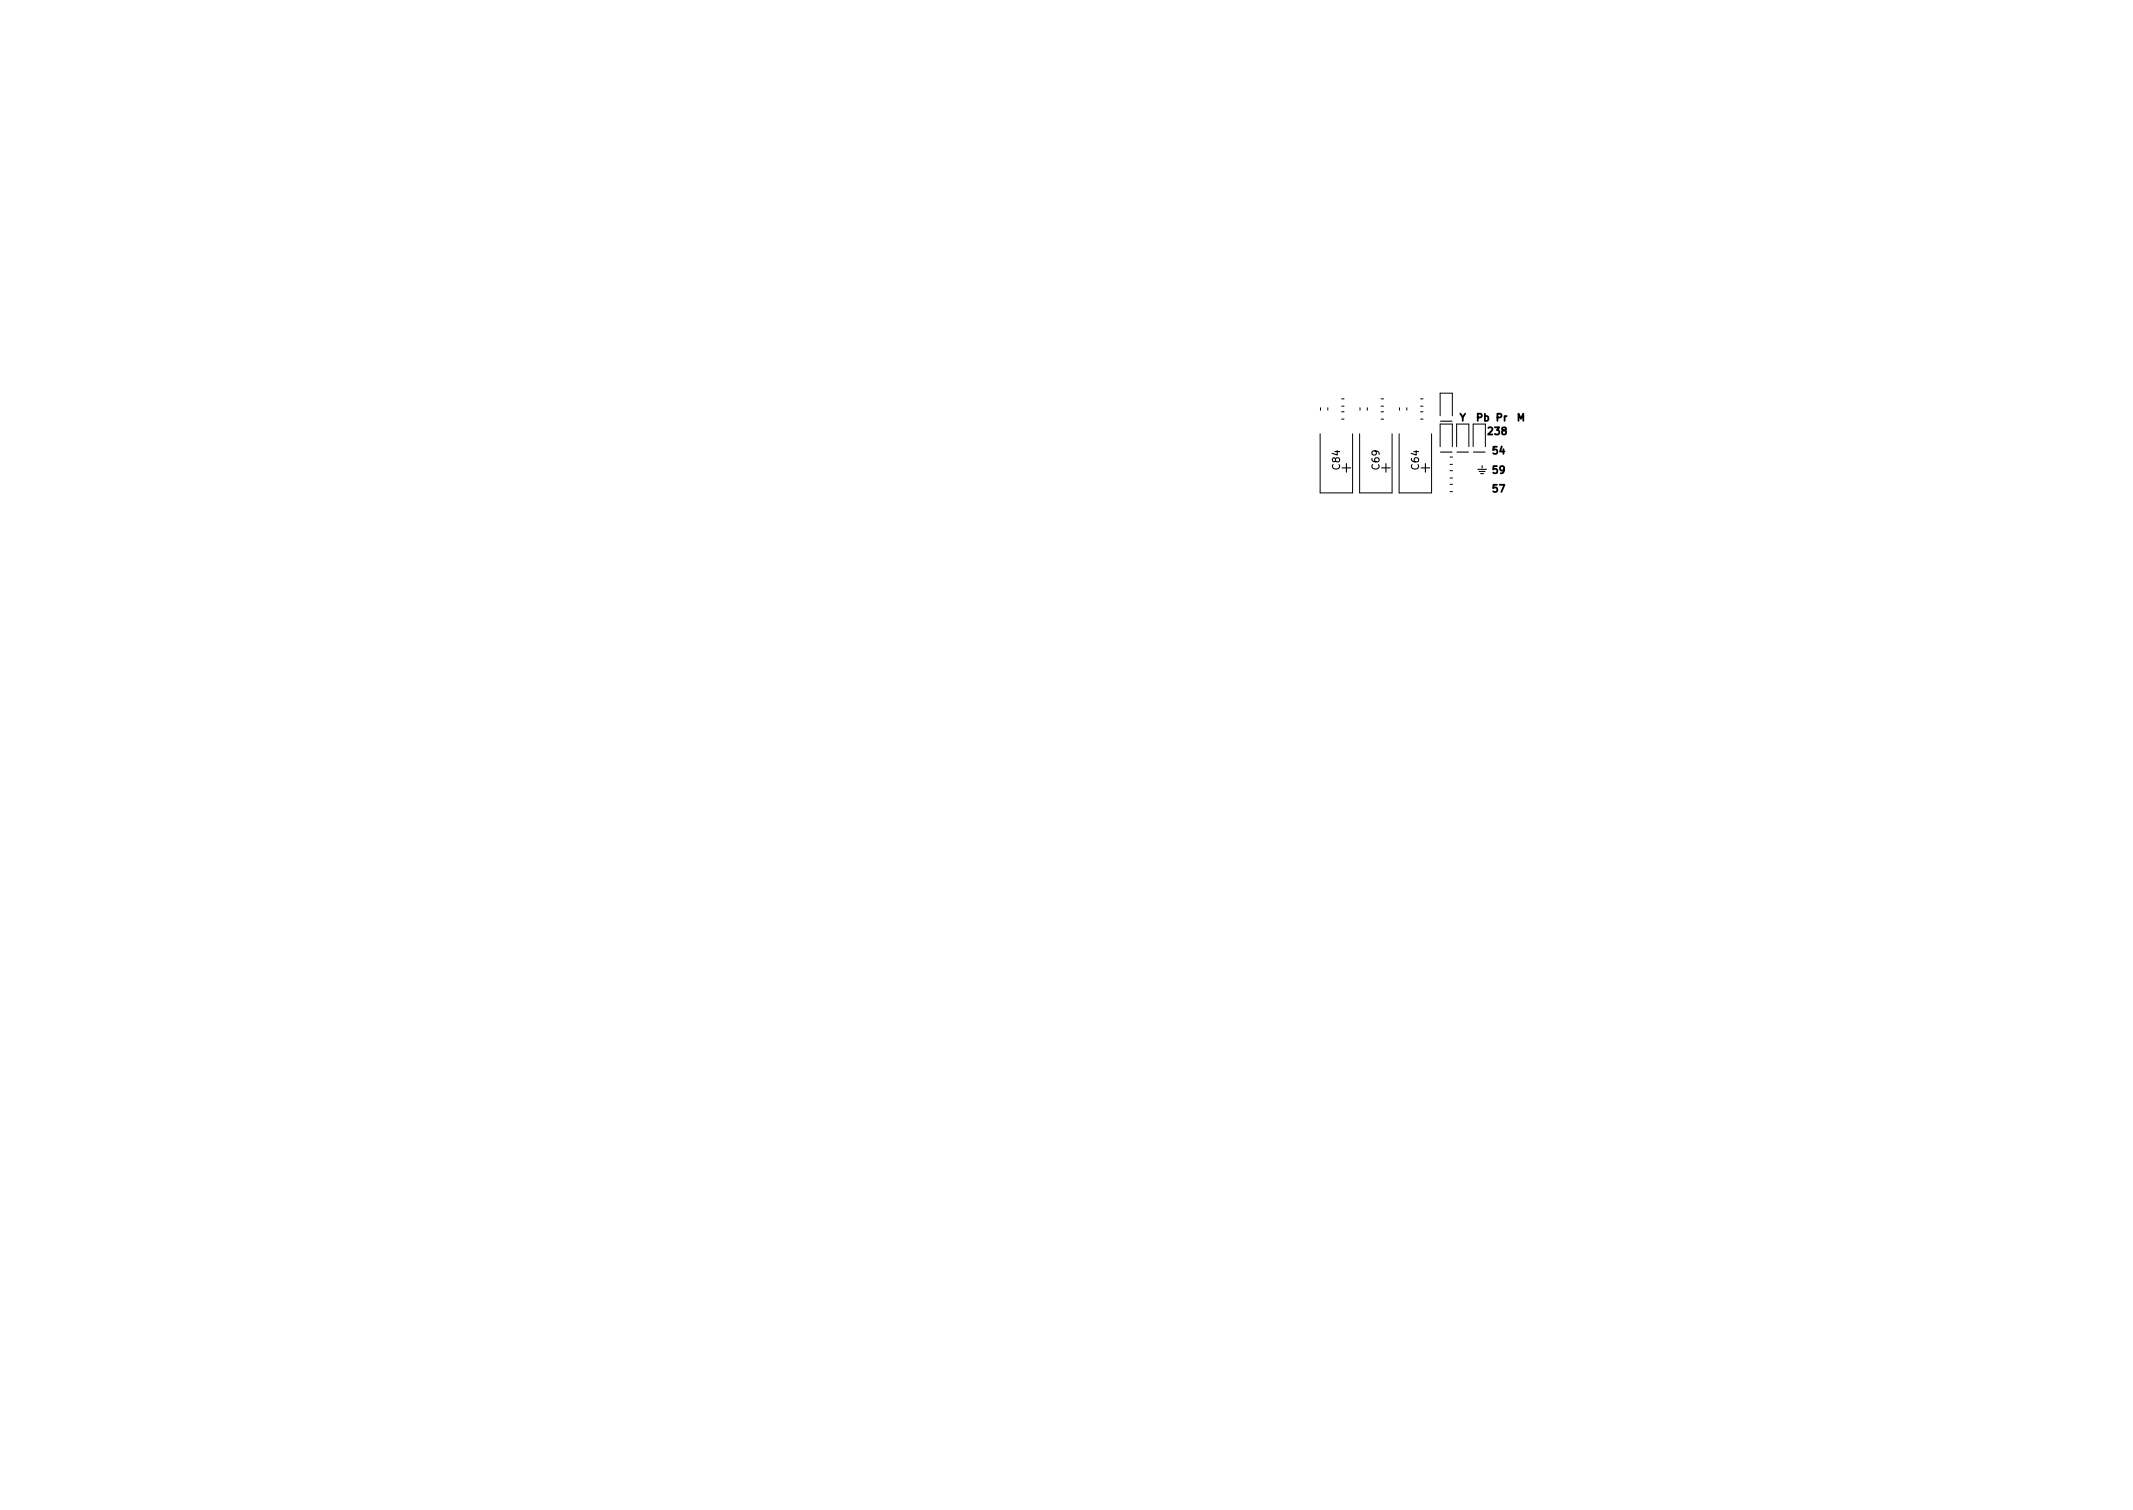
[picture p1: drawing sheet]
<svg xmlns="http://www.w3.org/2000/svg" width="297mm" height="210mm" viewBox="0 0 297 210" stroke-linecap="round" stroke-linejoin="round" font-family="sans-serif">
<defs><g id="words">
<g font-size="1.4">
<text x="203.2" y="58.6">Y</text>
<text x="205.6" y="58.6">Pb Pr</text>
<text x="211.2" y="58.6">M</text>
<text x="186.6" y="65.3" transform="rotate(-90 186.6 65.3)">C84</text>
<text x="192.1" y="65.3" transform="rotate(-90 192.1 65.3)">C69</text>
<text x="197.6" y="65.3" transform="rotate(-90 197.6 65.3)">C64</text>
<text x="207.3" y="60.5">238</text>
<text x="207.9" y="63.2">54</text>
<text x="207.9" y="65.9">59</text>
<text x="207.9" y="68.5">57</text>
</g>
</g></defs>
<g fill="none" stroke="#000" stroke-width=".15">
<path d="M200.6 58.6h1.6M186.9 65.1h1.2M187.5 64.5v1.2M192.4 65.1h1.2M193 64.5v1.2M197.9 65.1h1.2M198.5 64.5v1.2M200.6 62.9h1.6M202.9 62.9h1.6M205.2 62.9h1.6M205.8 65.3h1.2M206 65.6h.8"/>
<path d="M206.2 65.9h.4M206.4 64.8v.3"/>
</g>
<g fill="none" stroke="#000" stroke-width=".14">
<path d="M183.9 56.8v.3M184.9 56.8v.3M186.8 55.5h.4M186.8 56.6h.4M186.8 58.4h.4M186.8 57.3h.4M189.4 56.8v.3M190.4 56.8v.3M192.3 55.5h.4M192.3 56.6h.4M192.3 58.4h.4M192.3 57.3h.4"/>
<path d="M194.9 56.8v.3M195.9 56.8v.3M197.8 55.5h.4M197.8 56.6h.4M197.8 58.4h.4M197.8 57.3h.4M200.6 57.9v-3.2h1.7v3.2M202.8 59v3.2M204.6 59v3.2M183.8 60.4v8.2h4.6v-8.2M189.3 60.4v8.2h4.6v-8.2M194.8 60.4v8.2h4.6v-8.2"/>
<path d="M200.6 62.2v-3.2h1.7v3.2M201.9 64.7h.4M201.9 63.6h.4M201.9 68.5h.4M201.9 67.4h.4M201.9 65.5h.4M201.9 66.6h.4M205.1 62.2v-3.2h1.7v3.2"/>
</g>
<use href="#words"/>
</svg>
